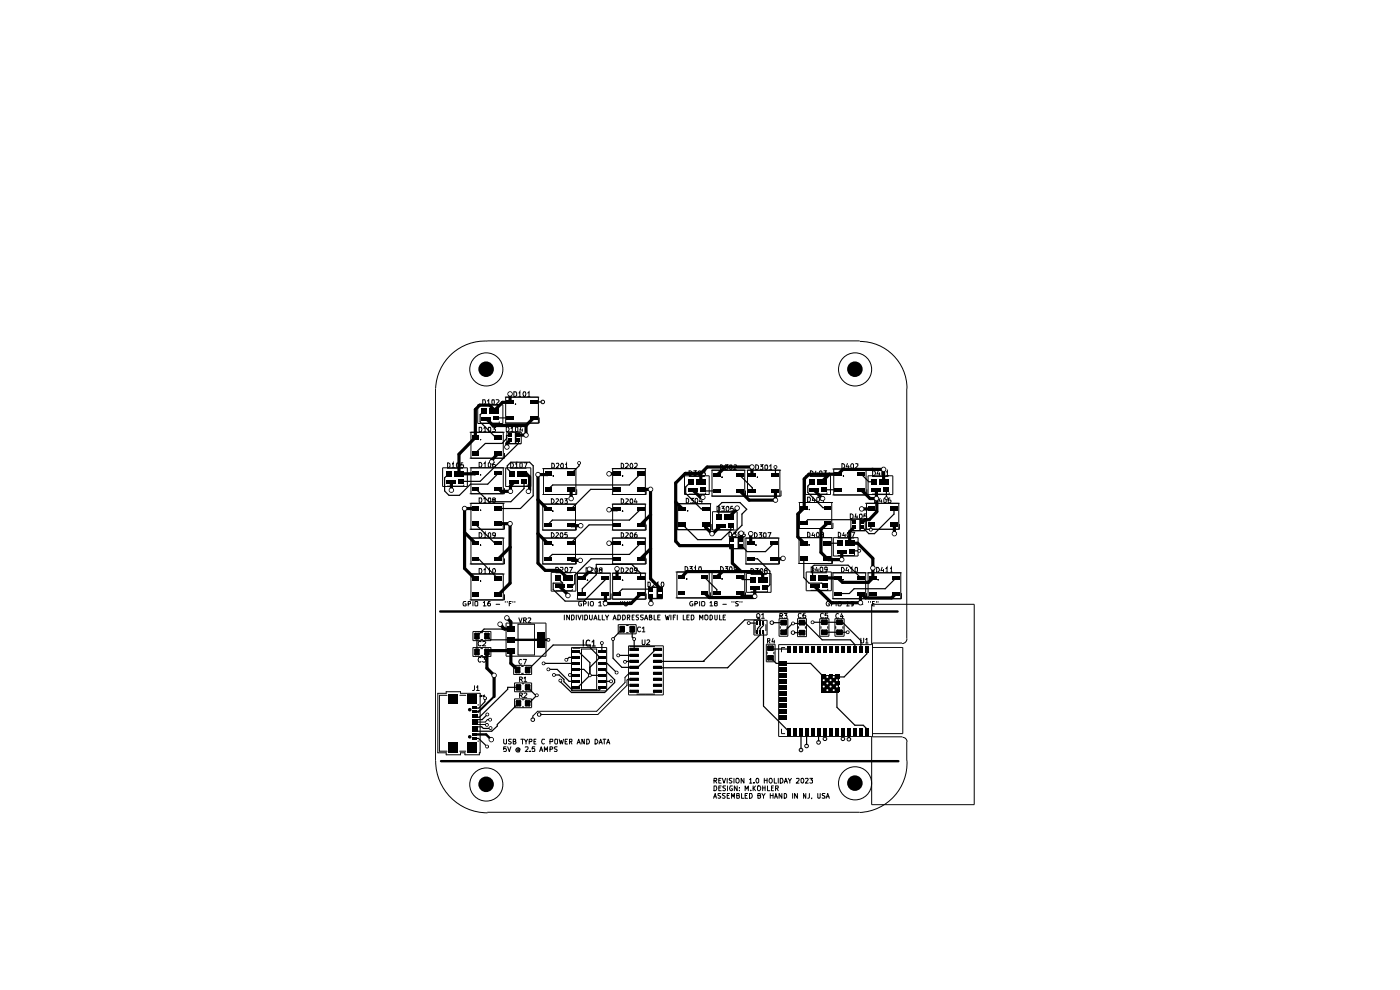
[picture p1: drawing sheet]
<svg xmlns="http://www.w3.org/2000/svg" width="297mm" height="210mm" viewBox="0 0 297 210" stroke-linecap="round" stroke-linejoin="round" font-family="sans-serif">
<g fill="none" stroke="#000" stroke-width=".21">
<path d="M103.4 72.3h79M103.4 72.3a10.5 10.5 0 0 0-11 10v79.1M182.4 72.4a10 10 0 0 1 10 10M93.9 99.2h5.2v4h-5.2zM94.8 99.3h3.4M95 98.2l.5 .2v.5l-.4 .3h-.1zM95.9 98.4l.2-.2v1M95.9 99.2h.6M96.9 98.3l.2-.1a.55 .55 0 0 1 .3 .5 .55 .55 0 0 1-.3 .5l-.3-.4zM98.3 98.2h-.5l-.1 .5 .6-.1v.4l-.1 .2-.5-.1M99.7 99.2h7.3M99.7 91.7h7.3"/>
<path d="M99.9 91.7v5.5M99.9 99.2v5.5M101.3 85.9h5.4v3.9h-5.4zM101.6 98.1a.52 .52 0 0 1 .6 .5 .52 .52 0 0 1-.6 .5zM101.6 90.6l.6 .1v.4l-.1 .5h-.5zM101.9 93.2v.1M102.3 85.9h3.5M102.4 84.8h.4a.58 .58 0 0 1 .2 .7 .58 .58 0 0 1-.6 .3zM102.6 98.3l.3-.2v1M102.6 90.9l.3-.3v1M102.6 91.6h.6M102.6 99.1h.6"/>
<path d="M103.3 85l.4-.2v1M103.3 85.8h.6M103.7 90.6h.3l.1 .2-.1 .8h-.3l-.1-.2zM103.8 98.1l.3 .2v.6l-.2 .2-.3-.2v-.6zM104.4 90.6h.7l-.3 .4 .3 .1v.3l-.2 .2-.5-.1M104.4 84.8h.4l.1 .2v.6l-.2 .2-.3-.2zM104.9 98.1l-.4 .2v.7l.4 .1 .2-.2-.2-.4h-.3l-.1 .2M105.3 84.9l.4-.1 .2 .2-.7 .8h.7M105.9 89.4v.3h-3.6M106.8 91.7v5.5M106.8 99.2v5.5M107 96.1v1.1h-7.3"/>
<path d="M107.1 84.2h7.3M107.3 84.2v5.5M107.3 99.2h5.3v4h-5.3zM107.4 90.6a.52 .52 0 0 1 .6 .5 .52 .52 0 0 1-.6 .5zM107.5 91.6h3.1v2.6h-3.1zM107.6 91.7h2.9M107.6 94.1h2.9M108.2 99.3h3.5M108.3 90.9l.4-.3v1M108.3 98.2a.52 .52 0 0 1 .6 .5 .52 .52 0 0 1-.6 .5zM109 83.1h.4l.2 .3v.5l-.3 .2h-.3zM109.3 98.4l.3-.2v1"/>
<path d="M109.3 99.2h.6M109.4 85.7v.1M109.5 90.6l.4 .1v.7l-.2 .2-.4-.2v-.7zM110 83.4l.3-.3v1M110 84.1h.5M110.4 98.2l.4 .1v.7l-.2 .2-.3-.2v-.7zM110.5 90.6l-.2 .6h.6M110.8 90.9v.7M111 83.2l.1-.1a.52 .52 0 0 1 .5 .5 .52 .52 0 0 1-.4 .5l-.2-.4zM111.1 98.2h.7l-.4 1M111.9 83.4l.3-.3v1M111.9 84.1h.6"/>
<path d="M114.2 84.2v5.5M114.4 88.6v1.1h-7.3M115.1 99.4h7.2M115.3 99.4v5.5M117.1 98.3a.55 .55 0 0 1 .5 .3 .55 .55 0 0 1-.2 .7h-.3zM118 98.4l.4-.1 .2 .2-.6 .8h.6M119.2 98.3l.3 .2-.1 .8a.54 .54 0 0 1-.5-.4 .54 .54 0 0 1 .3-.6zM119.9 98.6l.3-.3v1M119.9 99.3h.5M122.2 99.4v5.5M122.6 98h.5v.4h-.5zM129.8 99.4h7.3"/>
<path d="M130 99.4v5.5M131.8 98.3l.5 .2v.5l-.2 .3h-.3zM132.7 98.4l.4-.1 .2 .3-.7 .7h.7M133.9 98.3a.53 .53 0 0 1 .3 .5 .53 .53 0 0 1-.4 .5l-.2-.6zM134.6 98.4l.1-.1 .5 .1v.4l-.6 .5h.6M136.9 99.4v5.5M146.2 99.9l.6 .2v.5l-.4 .3h-.2zM147.1 99.9h.6l-.3 .4 .3 .1v.4h-.6M149.1 99.9h.6l-.4 .4h.3l.1 .4-.2 .2-.4-.1M150.9 99.7h7.3M151 99.7v5.5M152.9 98.6h.2l.4 .4-.4 .6h-.2z"/>
<path d="M153.8 98.6h.6l-.3 .3 .2 .1 .1 .4-.2 .2-.4-.1M154.8 98.7l.2-.1a.54 .54 0 0 1 .4 .5 .54 .54 0 0 1-.4 .5l-.3-.4zM155.7 98.7h.6v.3l-.6 .6h.6M158 99.7v5.5M158.4 99.7h7.3M158.6 99.7v5.5M160.3 98.6l.6 .3v.5l-.3 .2h-.3zM161.2 98.6h.6l-.3 .3 .3 .2v.4h-.6M162.4 98.7l.1-.1a.54 .54 0 0 1 .4 .5 .54 .54 0 0 1-.4 .5l-.2-.2zM163.2 98.9l.3-.3v1M163.2 99.6h.6M164.3 98.8h.4v.5h-.4z"/>
<path d="M165.4 99.7v5.5M171.9 99.9a.52 .52 0 0 1 .6 .5 .52 .52 0 0 1-.6 .5zM173.1 99.9l-.3 .6h.7M174 99.9l.4 .1v.7l-.4 .2a.63 .63 0 0 1 0-1zM174.7 99.9h.6l-.2 .4 .2 .1v.4h-.6M176.6 99.5h7.3M176.9 99.5v5.5M178.6 98.3a.52 .52 0 0 1 .6 .6 .52 .52 0 0 1-.6 .5zM179.8 98.3l-.3 .7h.7M180 98.7v.7M180.7 98.3l.4 .2v.7l-.4 .2a.63 .63 0 0 1 0-1.1zM181.5 98.4h.5v.4l-.6 .6h.6"/>
<path d="M183.7 99.5v5.5M185.1 99.9a.52 .52 0 0 1 .6 .5 .52 .52 0 0 1-.6 .5zM186.3 99.9l-.2 .6h.6M187.2 99.9l.4 .1v.7l-.2 .2-.3-.2v-.7zM192.4 82.4v53.1M98.4 102.8v.3h-3.6M99.7 114.1h7.3M99.7 106.8h7.3M99.9 106.8v5.5M99.9 114.1v5.5M101.6 113a.52 .52 0 0 1 .6 .5 .52 .52 0 0 1-.6 .5zM101.6 105.6l.6 .1v.4l-.1 .5h-.5z"/>
<path d="M101.9 115.6v.1M101.9 108.2v.1M101.9 100.7v.1M102.6 113.2l.3-.2v1M102.6 105.9l.3-.3v1M102.6 114h.6M102.6 106.6h.6M103.7 105.6h.3l.1 .2-.1 .8h-.3l-.1-.2zM103.8 113l.3 .2v.6l-.2 .2-.3-.2v-.6zM104.7 106h-.2l.1-.4h.3l.2 .2-.6 .3 .1 .5h.3l.2-.2-.2-.4M105.1 113.4l-.2 .2h-.3l-.1-.5 .4-.1 .2 .2-.2 .7-.3 .1M106.8 106.8v5.5"/>
<path d="M106.8 114.1v5.5M107 118.5v1.1h-7.3M107 111.1v1.2h-7.3M107 103.5v1.2h-7.3M111.8 102.8v.3h-3.6M115 114.1h7.3M115 106.9h7.3M115.1 106.9v5.5M115.1 114.1v5.5M117 113h.2l.4 .4-.4 .6h-.2zM117 105.8h.2l.4 .4-.4 .6h-.2zM117.3 115.6v.1"/>
<path d="M117.3 108.4v.1M117.3 100.9v.1M117.9 113.1l.4-.1 .2 .2-.7 .8h.7M117.9 105.9l.4-.1 .2 .2-.7 .8h.7M118.9 113.1l.2-.1a.55 .55 0 0 1 .3 .5 .55 .55 0 0 1-.3 .5l-.3-.4zM118.9 105.9l.2-.1a.55 .55 0 0 1 .3 .5 .55 .55 0 0 1-.3 .5l-.3-.4zM119.8 105.8h.6l-.4 .4 .4 .1v.4h-.6M120.4 113h-.6v.5l.5-.1 .1 .5h-.6M122.1 106.9v5.5M122.1 114.1v5.5M122.3 118.5v1.1h-7.3M122.3 111.3v1.1h-7.3"/>
<path d="M122.3 103.8v1.1h-7.2M129.8 114.1h7.3M129.8 106.9h7.3M130 106.9v5.5M130 114.1v5.5M131.8 105.8l.5 .2v.6l-.3 .2h-.2zM131.8 113l.5 .2v.6l-.3 .2h-.2zM132.1 100.9v.1M132.1 108.4v.1M132.1 115.6v.1M132.7 105.9l.4-.1 .2 .2-.7 .8h.7M132.7 113.1l.4-.1 .2 .2-.7 .8h.7"/>
<path d="M133.7 105.9l.2-.1a.55 .55 0 0 1 .3 .5 .55 .55 0 0 1-.3 .5l-.3-.4zM133.7 113.1l.2-.1a.55 .55 0 0 1 .3 .5 .55 .55 0 0 1-.3 .5l-.3-.4zM134.8 105.7l-.2 .8h.7M135.1 113l-.4 .1-.1 .7 .2 .2 .4-.1-.1-.5h-.4l-.1 .2M135.1 106.1v.7M136.9 106.9v5.5M136.9 114.1v5.5M137.1 118.5v1.1h-7.3M137.1 111.3v1.1h-7.3M137.1 103.8v1.1h-7.3M143.6 106.9h7.3M143.8 106.9v5.5"/>
<path d="M145.2 100.9h5.3v4h-5.3zM145.6 105.7h.3l.2 .3v.5l-.3 .2h-.2zM145.9 108.3v.1M146.1 101.1h3.4M146.4 105.7h.7l-.3 .3a.34 .34 0 0 1 .3 .3 .34 .34 0 0 1-.2 .4l-.5-.1M147.5 105.8l.1-.1a.52 .52 0 0 1 .5 .5 .52 .52 0 0 1-.4 .5l-.3-.4zM148.1 100l.3-.1a.55 .55 0 0 1 .3 .5 .55 .55 0 0 1-.3 .5l-.3-.2zM148.6 105.6l-.2 .8h.7M148.9 106v.7M149.7 104.5v.3h-3.6M150.7 106.9v5.5M150.9 111.2v1.2h-7.3"/>
<path d="M151.1 108.5h5.3v3.9h-5.3zM152.1 108.6h3.3M152.1 107.4l.6 .3v.5l-.2 .2h-.4zM153 107.4h.6l-.3 .4 .3 .1v.4h-.6M153.2 101.2v.1M154.1 107.5l.2-.1a.53 .53 0 0 1 .3 .5 .53 .53 0 0 1-.4 .5l-.1-.2zM154.6 112.9l.6 .1v.4l-.1 .4h-.5zM154.8 114h3v2.4h-3zM154.9 114h2.8M154.9 116.3h2.8M155.5 107.4h-.4l-.1 .5 .5-.1v.6l-.5-.1M155.6 112.9h.6l-.4 .3 .4 .2-.1 .4h-.5"/>
<path d="M155.6 112v.4h-3.5M156.7 112.9h.3l.1 .2-.1 .7h-.3l-.1-.1zM157.9 112.9l-.4 .2v.7h.4l.2-.1v-.3l-.2-.2-.4 .2M158.1 114.1h7.3M158.2 104.1v1.1h-7.3M158.2 114.1v5.5M160.1 113h.2l.4 .4-.4 .6h-.2zM160.4 115.6v.1M160.7 101.2v.1M161 113h.6l-.4 .4h.3l.1 .4-.2 .2-.4-.1M162 113.1l.3-.1 .2 .2v.6l-.2 .2a.58 .58 0 0 1-.3-.9zM162.9 113h.6l-.4 1"/>
<path d="M165.2 114.1v5.5M165.4 118.5v1.1h-7.3M165.7 104.1v1.1h-7.3M169.3 114h7.3M169.4 106.6h7.3M169.5 114v5.6M169.6 106.6v5.5M170.9 100.9h5.3v4h-5.3zM171.3 105.5h.4l.2 .2v.5l-.3 .3h-.3zM171.3 112.9h.3l.2 .3v.5l-.1 .2h-.4zM171.6 115.6v.1M171.7 108v.1"/>
<path d="M171.8 101.1h3.5M172.5 105.4l-.2 .7h.6M172.5 112.9l-.2 .7h.5M172.8 105.8v.7M172.8 113.2v.7M173.3 105.6l.4-.1 .2 .3-.3 .7-.3-.3zM173.4 100.2v.7M173.4 112.9a.53 .53 0 0 1 .4 .5 .53 .53 0 0 1-.4 .5l-.2-.6zM174.4 113.4l-.3-.2 .4-.3 .2 .3-.6 .4 .2 .3 .4-.1v-.3l-.2-.1M174.5 105.4l-.3 .7h.6M174.7 105.8v.7M175.4 104.5v.3h-3.6"/>
<path d="M176.4 106.6v5.5M176.4 114v5.6M176.6 118.5v1.1h-7.3M176.7 110.9v1.2h-7.3M176.8 114h5.2v3.9h-5.2zM177.7 114.1h3.5M177.8 112.9l.6 .3v.5l-.2 .2h-.4zM178.9 100.9v.1M179 112.9l-.2 .7h.6M179.3 113.2v.7M179.8 113l.2-.1a.53 .53 0 0 1 .3 .5 .53 .53 0 0 1-.4 .5l-.2-.3zM180.4 109l.6 .3v.5l-.4 .2h-.2z"/>
<path d="M180.5 110.1h3.1v2.5h-3.1zM180.6 112.9h.7l-.4 1M180.7 110.2h2.8M180.7 112.5h2.8M181.3 117.5v.4h-3.6M181.6 108.9l-.2 .8h.6M181.8 109.3v.7M182.1 116.6h.4v.5h-.4zM182.3 109.2l.3-.2a.55 .55 0 0 1 .3 .5 .55 .55 0 0 1-.3 .5l-.3-.1zM183.6 106.8h7.2M183.8 109h-.5v.5l.5-.1 .1 .5-.2 .1-.4-.1M183.8 106.8v5.5"/>
<path d="M183.9 103.8v1.2h-7.3M184.2 100.9h5.2v4h-5.2zM184.5 112.1h.4v.5h-.4zM185 101.1h3.5M185.5 105.6a.59 .59 0 0 1 .6 .4 .59 .59 0 0 1-.1 .6h-.5zM185.8 108.2v.2M186.6 100.2v.7M186.7 105.6l-.2 .7h.7M187 106v.6M187.7 105.6l.3 .3-.1 .7h-.3l-.1-.1v-.6zM187.8 105.4h.5v.5h-.5zM188 100.1l.3-.2v1"/>
<path d="M188 100.9h.6M188.6 104.5v.3h-3.6M188.9 105.6l-.5 .3v.7h.5l.1-.1-.1-.5h-.4l-.1 .2M190.7 106.8v5.5M190.8 111.2v1.1h-7.2M98.8 127.6l-.5 .1v.7l.5 .1 .1-.4h-.3M99.3 128.1l.5-.1v-.3l-.5-.1v.9M99.7 121.8h7.3M99.9 121.8v5.5M100.3 137.3h3.8v2h-3.8zM100.3 133.9h3.8v2h-3.8zM100.3 127.6v.9"/>
<path d="M100.8 127.7h.5v.8l-.5-.1zM101.6 120.6h.5a.58 .58 0 0 1 .1 .7 .58 .58 0 0 1-.6 .3zM101.9 123.2v.1M101.9 137.6h.5M101.9 135.6h.5M101.9 134.2h.5M101.9 139h.5M102 136.1h-.4l-.2 .4 .2 .5 .4-.1M102 139.5l-.4-.1a.52 .52 0 0 0-.2 .7 .52 .52 0 0 0 .6 .3v-.1M102.4 139.4h.6l-.3 .4 .3 .1v.3l-.2 .3-.4-.2M102.4 136.1h.5l.1 .2-.6 .7h.6M102.5 127.8l.3-.2v.9"/>
<path d="M102.5 128.5h.6M102.6 120.9l.3-.3v1M102.6 121.6h.6M103.6 120.9l.2-.3v1M103.6 121.6h.5M104 127.6h-.4l-.1 .4v.5h.5l.1-.4-.2-.2-.4 .2M104.5 120.8l.4-.2 .2 .3-.2 .7-.4-.2zM105.2 128.2h.8M106.5 133.3l.2 .1v.1l-.2-.1zM106.8 121.8v5.5M107 126.1v1.2h-7.3M107.2 127.6v.2"/>
<path d="M107.4 132.2h8.4v7h-8.4zM107.6 127.6v.2M108 128h.4M108.5 127.6h-.5v.9M108.8 127.6v.2M109.2 127.6v.2M109.9 132.4h3.5v6.5h-3.5zM110.1 131.1l.3 1 .3-1M110.7 140a.45 .45 0 0 0-.6 .4 .45 .45 0 0 0 .6 .4M111 139.9h.7l-.4 1M111.1 131.6l.5-.1 .1-.3-.2-.1h-.4v1M111.3 131.6l.4 .5"/>
<path d="M112 131.2l.5-.1 .1 .1-.6 .9h.6M116.1 135.5h.4v.4h-.4zM116.9 121.4h5.3v4h-5.3zM117.9 121.5h3.3M117.9 120.4h.4l.2 .1v.6l-.2 .2h-.4zM118.9 120.4h.4l.1 .4-.6 .5h.6M119.7 130.5v1M119.9 120.4h.1a.47 .47 0 0 1 .5 .4 .47 .47 0 0 1-.5 .5l-.2-.4zM119.9 139.7h.4v.5h-.4zM120.8 120.4h.7l-.6 .9M120.8 130.5v1l-.6-1v1M121.2 130.5h.5a.58 .58 0 0 1 .1 .6 .58 .58 0 0 1-.6 .4z"/>
<path d="M121.2 137.3h7.5v9.3h-7.5zM121.4 125v.3h-3.5M121.5 137.5h1.5M122.3 130.5v1M122.3 121.6h7.3M122.5 121.6v5.5M122.6 130.5l.3 1 .4-1M123.3 127.6h-.4l-.1 .2v.6l.1 .1 .5-.1v-.3h-.2M123.4 137.7h3.2v8.6h-3.2zM123.6 130.5v1M123.8 128.1l.5-.1v-.4h-.5v.9M124 130.5h.5l.1 .2v.5l-.3 .3h-.3z"/>
<path d="M124.3 120.4l.5 .3v.5l-.3 .3h-.2zM124.6 123v.1M124.8 127.6v.9M125.1 130.5v.7l.2 .3 .3-.3v-.7M125.3 120.5l.3-.1 .3 .3-.7 .8h.7M125.3 127.7l.4-.1a.63 .63 0 0 1 0 .9l-.4-.1zM126 131.5l.3-1 .4 1M126.1 131.2h.5M126.3 120.5l.2-.1a.55 .55 0 0 1 .3 .5 .55 .55 0 0 1-.3 .6l-.3-.5zM127 130.5v1h.4M127 127.8l.3-.2v.9M127 128.5h.6"/>
<path d="M127.4 120.9h-.2l-.1-.3 .3-.2 .3 .1-.1 .4-.5 .1v.3l.3 .2 .3-.1v-.5h-.1M127.5 136.2h.4v.4h-.4zM127.8 130.5v1h.5M127.9 127.6h.7l-.4 .9M128.4 130.5l.4 .5 .3-.5M128.8 131v.5M129.5 121.6v5.5M129.6 125.9v1.2h-7.3M129.7 128.2h.8M129.8 121.6h7.3M129.8 135.3h.5v.5h-.5zM130 121.6v5.5"/>
<path d="M130 131.5l.4-1 .3 1M130.1 131.2h.5M130.9 138.8h.5v.4h-.5zM131.1 130.5h.4a.58 .58 0 0 1 .1 .6 .58 .58 0 0 1-.5 .4zM131.2 132.5h3.8v2h-3.8zM131.7 127.6v.2M131.8 120.4l.5 .3v.5l-.3 .3h-.2zM132.1 130.5h.3a.55 .55 0 0 1 .3 .6 .55 .55 0 0 1-.6 .4zM132.1 123v.1M132.1 127.6v.2M132.5 127.6l.1 .9h.4l.1-.9M132.7 120.5l.4-.1 .2 .3-.7 .8h.7"/>
<path d="M132.8 132.7h.6M132.8 134.2h.6M133.1 131l.5-.1v-.3l-.5-.1v1M133.4 137h7.3v10.4h-7.3zM133.4 131l.2 .5M133.5 127.6v.2M133.5 137.2h5.4M133.7 120.5l.2-.1a.55 .55 0 0 1 .3 .5 .55 .55 0 0 1-.3 .6l-.3-.5zM133.9 127.6v.2M134.1 130.9h.3M134.3 135.3h.4v.5h-.4zM134.5 130.5h-.4v1h.4"/>
<path d="M135.2 120.9l-.1 .1h-.4l-.1-.4 .2-.2 .4 .1v.7l-.3 .3h-.2M135.5 130.5l-.5 .1v.2l.5 .3-.2 .4-.3-.1M135.9 133.1l-.4-.1a.5 .5 0 0 0-.3 .6 .5 .5 0 0 0 .6 .3h.1M136.2 135.7l.1 1h.4l.1-1M136.2 133.3l.4-.3v1M136.2 134h.6M136.5 130.5l-.6 .1v.2l.6 .4-.3 .3-.3-.1M136.7 131.5l.4-1 .3 1M136.8 131.2h.5M136.9 121.6v5.5M137.1 125.9v1.2h-7.3M137.2 135.8l.5-.1 .1 .4-.6 .6h.6"/>
<path d="M137.5 123.5h.3l.2 .2v.6l-.4 .2h-.1zM137.6 124.5h2.9v2.5h-2.9zM137.7 124.6h2.8M137.7 126.9h2.8M137.8 130.9h.4v-.4h-.4v1h.3l.2-.3-.2-.3M138.4 123.6l.4-.1 .2 .2-.7 .8h.7M138.8 130.5v1h.4M139.3 123.7l.3-.2v1M139.5 130.9h.4M140 130.5h-.5v1h.5M140.3 123.6l.1-.1a.52 .52 0 0 1 .5 .5 .52 .52 0 0 1-.4 .5l-.2-.4zM141.1 130.5l.3 1 .2-.8 .1 .8 .3-1"/>
<path d="M142.3 130.5v1M142.8 130.9h.4M143.3 130.5h-.5v1M143.3 121.3h7.4M143.6 121.3v5.5M143.7 130.5v1M145 130.5v1h.4M145.3 120.2a.52 .52 0 0 1 .6 .5 .52 .52 0 0 1-.6 .5zM145.7 122.8v.1M145.7 130.9h.4M146.2 130.5h-.5v1h.5M146.3 120.2h.6l-.4 .4 .4 .1v.4h-.6"/>
<path d="M146.6 130.5h.5a.58 .58 0 0 1 .1 .6 .58 .58 0 0 1-.6 .4zM146.9 127.6h-.3a.55 .55 0 0 0 0 .9l.4-.1v-.3h-.2M147.3 120.4l.2-.2v1M147.3 121.2h.5M147.4 128.1l.5-.1 .1-.2-.2-.2h-.4v.9M148.3 120.3l.2-.1a.55 .55 0 0 1 .3 .5 .55 .55 0 0 1-.3 .5l-.3-.4zM148.4 131.5v-1l.4 .7 .3-.7v1M148.4 127.6v.9M148.8 127.7l.6-.1a.63 .63 0 0 1 0 .9l-.6-.1zM149.5 130.6h.6a.67 .67 0 0 1-.2 .9l-.4-.2zM150.5 121.3v5.5M150.6 130.5h.4l.1 .2v.5l-.2 .3h-.3z"/>
<path d="M150.6 127.8l.3-.2v.9M150.6 128.5h.6M150.7 125.6v1.2h-7.4M150.9 121.3h7.3M151 121.3v5.5M151.6 130.5v.8l.2 .2 .3-.2v-.8M151.8 128l-.2-.2v-.2h.5v.2l-.5 .4v.3l.5-.1v-.3l-.1-.1M152.7 130.5v1h.5M152.9 120.2h.2l.4 .4-.4 .6h-.2zM153.2 122.8v.1M153.3 128.2h.8M153.4 130.9h.4"/>
<path d="M153.8 120.2h.6l-.3 .4h.2l.1 .4-.2 .2-.4-.1M153.9 130.5h-.5v1h.5M154.8 120.3l.2-.1a.55 .55 0 0 1 .3 .5 .55 .55 0 0 1-.3 .5l-.3-.4zM155.3 127.6v.2M155.7 127.6v.2M156.3 120.6l-.1 .2h-.4l-.1-.5h.6v.6l-.5 .3M156.6 127.6h-.5v.4l.5 .1v.3v.1h-.6M157 127.6v.2M157.4 127.6v.2M158 121.3v5.5M158.2 125.6v1.2h-7.3M158.3 121.7h5.3v3.9h-5.3z"/>
<path d="M158.6 131.9h.4v.5h-.4zM159.3 121.8h3.3M159.3 120.6l.6 .3v.5l-.3 .2h-.3zM159.9 131.6h2.8v3.1h-2.8zM160.2 132.4v2M160.2 120.6h.6l-.2 .4 .2 .1v.4h-.6M160.5 130.3l.5-.2a.6 .6 0 0 1 0 1.1l-.5-.2zM160.7 130.9l.5 .3M161.2 120.8l.3-.2a.55 .55 0 0 1 .3 .5 .55 .55 0 0 1-.3 .5l-.3-.1zM161.5 130.4l.4-.3v1.1M161.5 131.2h.6M162.4 121l-.2-.1 .2-.3 .4 .2-.1 .2h-.3l-.2 .3 .2 .3 .4-.1-.2-.5"/>
<path d="M162.5 132.4v1.5M162.6 136.7h1.8v3.7h-1.8zM162.7 138.3v.5M162.8 136l.5-.1v-.3l-.5-.1v.9M162.8 125.2v.4h-3.5M163.1 136l.2 .4M164 135.4l-.3 .7h.6M164.2 138.3v.5M164.3 135.8v.6M165.2 136.7h19.7v-8.5h21.8v42.5h-21.8v-14.5h-19.7zM165.3 131.2h1.8v3.8h-1.8zM165.4 130.6h.5l.1-.3-.1-.2h-.5v1.1"/>
<path d="M165.5 132.8v.6M165.7 130.6l.3 .6M166.4 130.1h.6l-.4 .5h.3l.1 .4-.2 .2-.4-.1M166.5 137.3h-.7v1M167 132.8v.6M168 132h.4v.5h-.4zM169.2 131.2h1.9v3.8h-1.9zM169.4 132.8v.6M169.9 130.2l-.1-.2a.61 .61 0 0 0-.3 1.1l.4-.1M170.9 130h-.3l-.2 .3v.7l.5 .1v-.5l-.4-.1-.1 .1M170.9 132.8v.6M171 121.3h5.4v4h-5.4z"/>
<path d="M172 121.5h3.4M172.1 120.3h.2l.4 .4-.4 .6h-.2zM172.2 131.8h.4v.4h-.4zM173.3 120.3l-.3 .6h.6M173.5 120.6v.7M173.9 131.2h2v3.8h-2zM174 120.4l.3-.1 .2 .1v.7l-.2 .2a.58 .58 0 0 1-.3-.9zM174.2 132.8v.6M174.7 130.2l-.3-.2-.3 .3 .1 .7h.5M175.5 120.7l-.1 .2h-.3l-.1-.5h.5v.6l-.4 .3M175.6 130h-.5l-.1 .6h.6v.4h-.6M175.6 124.9v.3h-3.6"/>
<path d="M175.6 132.8v.6M175.9 127.6h-.4a.55 .55 0 0 0 0 .9l.4-.1v-.3h-.2M176.4 128.1l.5-.1 .1-.2-.2-.2h-.4v.9M176.5 121.5h7.3M176.7 121.5v5.5M177.1 131.2h2v3.8h-2zM177.3 132.8v.6M177.4 127.6v.9M177.9 130.2a.45 .45 0 0 0-.6 .4 .45 .45 0 0 0 .6 .5M177.9 127.6h.4a.63 .63 0 0 1 0 .9l-.5-.1zM178.5 120.4h.4l.2 .4-.3 .6h-.3zM178.6 130.1l-.3 .7h.6"/>
<path d="M178.7 130.5v.7M178.8 122.9v.1M178.8 132.8v.6M179.6 127.8l.2-.2v.9M179.6 128.5h.6M179.6 133.9h.4v.4h-.4zM179.7 120.3l-.2 .7h.5M180 120.7v.7M180.4 120.6l.3-.2v1M180.4 121.4h.6M181.1 128l-.2 .2-.3-.1v-.5h.4l.1 .2-.2 .7h-.3M181.5 120.4h.3l.1 .1v.6l-.2 .3-.3-.3z"/>
<path d="M182.3 128.2h.8M182.6 135.4v.9l.2 .1 .4-.2v-.8M183.6 135.6l.3-.2v1M183.6 121.5v5.5M183.6 136.4h.6M183.8 125.8v1.2h-7.3M184 121.5h7.3M184.2 121.5v5.5M184.2 127.6v.2M184.7 127.6v.2M185.1 137.3h6.4v18.3h-6.4M185.1 128h.3"/>
<path d="M185.5 127.6h-.4v.9h.4M185.9 127.6v.2M186 120.4h.3l.3 .4-.4 .6h-.2zM186.3 122.9v.1M186.3 127.6v.2M187.2 120.3l-.3 .7h.6M187.4 120.7v.7M187.8 120.6l.4-.2v1M187.8 121.4h.6M188.9 120.6l.2-.2v1M188.9 121.4h.5M191.1 121.5v5.5"/>
<path d="M191.3 125.8v1.2h-7.3M191.3 136.4h-6.2v19.9h6.3M192.4 135.5a1 1 0 0 1-1 1M92.9 147.1h1.8v-.4h3v.4h4.2v12.6h-.2v.4h-3.1v-.4h-.9v.4h-3v-.4h-1.8zM94.8 147.5h-1.6v11.8h1.6M97.5 147.5h1.3M97.5 159.3h1.3M100.7 145.5v.7l-.2 .3h-.3M100.7 153.7l2.6 .1M101.1 145.8l.2-.3v1M101.1 146.5h.6M101.4 149.4v.2"/>
<path d="M101.4 157.1v.2M101.8 147.7h.2M101.9 147.4v.4M102.2 147.5l-.2 .2h.2M102.4 147.5l.2 .2h-.2M102.6 147.7h.3M102.7 147.9h.4v.4h-.4zM102.8 147.4l-.2 .3 .2 .1M103.1 153.5h.4v.5h-.4zM103.1 158.1h.4v.5h-.4zM103.2 151.3h.4v.5h-.4zM103.8 152.4h.4v.5h-.4z"/>
<path d="M103.9 154.2h.4v.5h-.4zM104 152.7h-.6l-.4 .5h-2.3M106.9 156.8v.8l.2 .2 .3-.1v-.9M107.4 158.4h-.5v.5a.33 .33 0 0 1 .4 0 .33 .33 0 0 1 0 .5 .33 .33 0 0 1-.4-.1M107.7 158.4l.3 1 .4-1M108.5 156.8h-.5l-.1 .2 .1 .2 .5 .3-.1 .2h-.5M108.9 157.3h.3l.2-.2-.1-.3h-.4v1h.4l.2-.3-.3-.2M109 141.1h3.8v2h-3.8zM109.1 148.3h3.7v1.8h-3.7zM109.1 144.9h3.7v1.8h-3.7zM110.1 158.9l-.3-.1-.2 .2 .2 .3 .3-.1M110.1 158.8l.1 .5 .1-.4-.4-.3-.3 .2-.2 .3 .3 .4 .5-.1"/>
<path d="M110.2 147.5h.5l.1-.3-.6-.2v1M110.2 144.1h.5l.1-.3-.6-.2v1M110.5 156.8h.6M110.5 147.5l.3 .5M110.5 144.1l.3 .5M110.6 141.4h.5M110.6 142.8h.5M110.7 146.6h.5M110.7 148.4h.5M110.7 149.9h.5M110.7 145h.5M110.8 156.8v1"/>
<path d="M111.2 147.1l.4-.1 .2 .3-.7 .7h.7M111.2 143.9l.2-.3v1M111.2 144.6h.6M111.3 156.8l.3 .5 .3-.5M111.4 158.5h.6v.3l-.6 .6h.6M111.6 157.3v.5M112.3 157.3h.5v-.5h-.5v1M112.4 159.3v.1M113.3 157.3h.3M113.5 158.4h-.6v.5l.4-.1 .2 .1v.4h-.6M113.7 147.3h.4v.4h-.4zM113.7 156.8h-.4v1h.4"/>
<path d="M114.5 159.4l.3-1 .3 1M114.6 159.1h.5M115.1 140.5h.4v.4h-.4zM115.5 156.9l-.4-.1a.52 .52 0 0 0-.2 .6 .52 .52 0 0 0 .6 .3M115.5 159.4v-1l.3 .7 .4-.7v1M116.1 141.8h.4v.4h-.4zM116.7 157.3h.5l.1-.4-.6-.1v1M116.7 158.9h.4l.2-.3-.2-.2h-.4v1M117.3 143h.4v.4h-.4zM117.8 156.8h.4l.1 .2v.7l-.2 .1-.4-.1zM118.2 158.4h-.5v.4l.3 .1 .2 .3-.2 .2-.4-.1M118.6 156.8l.3 1 .1-.7 .3 .7 .3-1"/>
<path d="M118.7 144.1h.4v.5h-.4zM119.9 157.3h.3M120.4 156.8h-.5v1h.5M120.7 143h.4v.4h-.4zM120.8 157.3l.5-.1-.1-.4h-.4v1M121.1 157.3l.2 .5M122.4 157.8l.4-1 .3 1M122.5 157.5h.5M124 156.8v1l-.6-1v1M124.5 156.8h.4a.58 .58 0 0 1 .1 .7 .58 .58 0 0 1-.5 .3zM124.9 143h.4v.5h-.4zM126.2 156.8h.4l.2 .4-.3 .6h-.3z"/>
<path d="M127.1 157.8l.3-1 .4 1M127.2 157.5h.5M127.9 156.8h.6M128.2 156.8v1M128.7 157.8l.3-1 .4 1M128.8 157.5h.5M129.4 144.3h.4v.5h-.4zM130.6 142.4h.4v.5h-.4zM132.4 140.2h.4v.4h-.4zM134.5 142.8h-1.1l-.8 .9v1.1l-6 6.1h-12.6l-1 1v.8M134.5 144.1h-1.3l-.2 .2v1.1l-6.2 6.2h-12.4M135 147.2h3.9"/>
<path d="M165.8 154.6v1h.7M191.5 156.4a.95 .95 0 0 1 .9 1M192.4 157.3v4.1M92.4 161.4a11 11 0 0 0 11 11M103.4 172.3h79M151.4 169.3l.3-1 .3 1M151.5 165.6h.4l.2-.2-.1-.3h-.5v1M151.5 166.7h.4a.58 .58 0 0 1 .1 .7 .58 .58 0 0 1-.5 .3zM151.5 169h.4M151.7 165.6l.4 .5M152.5 165.5h.3M152.5 167.1h.3"/>
<path d="M152.9 168.3l-.6 .1v.3l.6 .3-.2 .3h-.4M153 165.1h-.5v1h.5M153 166.7h-.5v1h.5M153.2 165.1l.4 1 .3-1M153.8 168.3h-.5v.4l.4 .1 .1 .3-.1 .2h-.5M153.9 166.7h-.5l-.1 .2 .1 .2 .5 .3-.1 .2h-.5M154.3 165.1v1M154.3 168.7h.3M154.3 166.7v1M154.8 168.3h-.5v1h.5M155.2 169.3v-1l.3 .7 .3-.7v1M155.3 165.1h-.5l-.1 .2 .1 .2 .5 .4a.36 .36 0 0 1-.6 .1"/>
<path d="M155.4 166.7h-.5a.52 .52 0 0 0-.1 .6 .52 .52 0 0 0 .6 .3v-.3h-.2M155.7 165.1v1M156.1 165.3l.2-.2h.3a.66 .66 0 0 1 0 1l-.5-.2zM156.3 168.7h.4l.1-.3-.5-.1v1h.4l.2-.3-.3-.3M156.4 166.7v1l-.6-1v1M156.9 167.6v.1M156.9 167v.1M157.3 168.3v1h.5M157.8 165.1v1l-.6-1v1M158.1 167.7v-1l.3 .7 .4-.7v1M158.1 168.7h.3M158.6 168.3h-.5v1h.5"/>
<path d="M159 165.4l.3-.3v1M159 168.3h.4a.58 .58 0 0 1 .2 .7 .58 .58 0 0 1-.6 .3zM159 166.1h.5M159.3 167.6v.1M159.8 166.7v1M159.9 167.1l.4 .6M159.9 166v.1M160.3 166.7l-.5 .6M160.5 165.1l.5 .2v.6l-.3 .2-.3-.4zM160.8 166.7h.4a.66 .66 0 0 1-.1 1l-.4-.1zM160.8 168.7h.4l.1-.3-.5-.1v1h.5l.1-.3-.3-.3M161.6 168.3l.4 .5 .3-.5"/>
<path d="M161.8 167.1h.5M161.8 166.7v1M162 168.8v.5M162.1 165.5h.6M162.1 165.1v1M162.3 166.7v1M162.7 165.1v1M162.8 166.7v1h.5M163.3 165.1h.4a.66 .66 0 0 1-.1 1h-.2a.66 .66 0 0 1-.1-1zM163.4 168.7h.6M163.4 168.3v1M163.7 167.1h.3"/>
<path d="M164 168.3v1M164.1 166.7h-.4v1h.4M164.3 165.1v1h.5M164.3 169.3l.3-1 .3 1M164.4 169h.4M164.5 167.2l.6-.1v-.3l-.6-.1v1M164.8 167.2l.3 .5M165.1 165.1v1M165.5 165.1h.4a.58 .58 0 0 1 .2 .7 .58 .58 0 0 1-.6 .3zM165.9 168.3v1l-.6-1v1M166.4 166.1l.3-1 .3 1M166.4 168.3h.3l.2 .3v.5l-.3 .2h-.2z"/>
<path d="M166.5 165.8h.5M167.2 165.1l.4 .5 .3-.5M167.6 165.6v.5M168.1 168.3v1M169 165.2l.4-.1 .1 .4-.6 .6h.6M169.2 168.3v1l-.6-1v1M169.9 165.3l.2-.2a.52 .52 0 0 1 .5 .5 .52 .52 0 0 1-.4 .5l-.3-.2zM170.9 165.2l.5-.1 .1 .2-.6 .8h.6M170.9 168.3v1l-.5-1v1M171.7 168.3v.9l-.3 .1M171.8 165.1h.6l-.4 .3 .4 .1v.5h-.6M172.2 169.3l-.1 .1"/>
<path d="M173.5 168.3v1h.2h.3v-1M175 168.3h-.5a.44 .44 0 0 0 .1 .5 .44 .44 0 0 0 .4 .1v.4h-.6M175.3 169.3l.3-1 .3 1M175.4 169h.5M192.4 161.3a10.5 10.5 0 0 1-10 11"/>
<circle cx="103.2" cy="78.4" r="3.5"/>
<circle cx="181.4" cy="78.4" r="3.5"/>
<circle cx="104.3" cy="98" r=".47"/>
<circle cx="107.5" cy="94.8" r=".47"/>
<circle cx="108.2" cy="83.6" r=".47"/>
<circle cx="111.6" cy="92.3" r=".47"/>
<circle cx="115.1" cy="85.3" r=".38"/>
<circle cx="159.5" cy="99.1" r=".47"/>
<circle cx="187.5" cy="99.6" r=".47"/>
<circle cx="95.8" cy="104" r=".47"/>
<circle cx="98.6" cy="107.9" r=".47"/>
<circle cx="108.2" cy="111.1" r=".47"/>
<circle cx="108.3" cy="104.2" r=".47"/>
<circle cx="112.1" cy="104.2" r=".47"/>
<circle cx="114.1" cy="100.7" r=".47"/>
<circle cx="121.2" cy="105.8" r=".47"/>
<circle cx="123.1" cy="118.9" r=".47"/>
<circle cx="123.2" cy="111.5" r=".47"/>
<circle cx="129.2" cy="115.2" r=".47"/>
<circle cx="129.2" cy="100.5" r=".47"/>
<circle cx="129.2" cy="108.1" r=".47"/>
<circle cx="138" cy="103.8" r=".47"/>
<circle cx="149.1" cy="105.5" r=".47"/>
<circle cx="151" cy="113.2" r=".47"/>
<circle cx="156.4" cy="107.8" r=".47"/>
<circle cx="157.2" cy="113.1" r=".47"/>
<circle cx="159.3" cy="113.2" r=".47"/>
<circle cx="164.5" cy="106.1" r=".47"/>
<circle cx="166.1" cy="118.5" r=".47"/>
<circle cx="174.5" cy="105.8" r=".47"/>
<circle cx="178.6" cy="118.7" r=".47"/>
<circle cx="182.8" cy="108" r=".47"/>
<circle cx="185.9" cy="105.8" r=".47"/>
<circle cx="189.7" cy="113.2" r=".47"/>
<circle cx="106.1" cy="132.4" r=".47"/>
<circle cx="107.5" cy="131.1" r=".47"/>
<circle cx="120.5" cy="126.3" r=".47"/>
<circle cx="125.1" cy="120.7" r=".47"/>
<circle cx="128.4" cy="128" r=".47"/>
<circle cx="130.9" cy="120.7" r=".47"/>
<circle cx="138.1" cy="128" r=".47"/>
<circle cx="160.1" cy="126.5" r=".47"/>
<circle cx="163.7" cy="132.1" r=".38"/>
<circle cx="168.2" cy="134.2" r=".38"/>
<circle cx="182.5" cy="127.8" r=".47"/>
<circle cx="185.2" cy="120.5" r=".47"/>
<circle cx="104.2" cy="156.9" r=".47"/>
<circle cx="104.8" cy="143.3" r=".47"/>
<circle cx="113" cy="152.7" r=".38"/>
<circle cx="114.4" cy="151.6" r=".38"/>
<circle cx="169.9" cy="159.1" r=".38"/>
<circle cx="171.1" cy="158.2" r=".38"/>
<circle cx="173.7" cy="157.5" r=".38"/>
<circle cx="175" cy="156.7" r=".38"/>
<circle cx="178.8" cy="156.7" r=".38"/>
<circle cx="180.1" cy="156.8" r=".38"/>
<circle cx="103.2" cy="166.4" r="3.5"/>
<circle cx="181.4" cy="166.2" r="3.5"/>
</g>
<g fill="none" stroke="#000" stroke-width=".34">
<path d="M109.4 91.8v2.2M156.6 114.1v2.1M182.5 110.2v2.2M133.7 138.9h1.7v.3h-1.7zM133.7 137.6h1.7v.3h-1.7zM138.7 137.6h1.6v.3h-1.6zM138.7 138.9h1.6v.3h-1.6zM139.4 124.7v2.1M133.7 146.5h1.7v.3h-1.7zM133.7 145.2h1.7v.3h-1.7zM133.7 143.9h1.7v.4h-1.7zM133.7 142.7h1.7v.3h-1.7z"/>
<path d="M133.7 141.4h1.7v.3h-1.7zM133.7 140.1h1.7v.4h-1.7zM138.7 146.5h1.6v.3h-1.6zM138.7 140.1h1.6v.4h-1.6zM138.7 141.4h1.6v.3h-1.6zM138.7 142.7h1.6v.3h-1.6zM138.7 143.9h1.6v.4h-1.6zM138.7 145.2h1.6v.3h-1.6z"/>
</g>
<g fill="none" stroke="#000" stroke-width=".25">
<path d="M102.8 87.1h.1M102.8 87.1l-.9 .9v1.5l3.3 3.3h.6M108.1 92.4h-.7v.7l-.9 1h-3.5l-2.2 2M108.3 88.6l-3.1 .1M110 93.5v.6l-8.1 8h-4.1M115.1 85.3h-1.9M122.9 98.2v.6l-1.7 1.7M164.5 99.1h.1M164.5 99.1v1.7M100.8 118.5h.7l4.3 4.4M100.8 111.2l4.2 4h.8M105.8 100.3l-2.3 2.4h-3.7l-2.3 2.4h-2.2l-1-1v-2.8l1-.8"/>
<path d="M108.7 100.5l-1.1-1.1v-.6l.8-.8h4l.7 .8v6.4l-2.7 2.7h-4.6M111.2 102.1v1.5l-2.8 2.8h-4.7l-2.9-2.8M131 118.5h-5.6l-3.5 3.5v1.8l-.5 .5h-.6M131 111.3h-6l-3.9 3.9M131 103.8h-5.7l-4.2 4.2M135.9 100.5l-2.4 2.4h-16.2l-1.1 .9M135.9 108l-2.4 2.3h-16.3l-1 1M135.9 115.2l-2.4 2.4h-16.3l-1 .9M144.8 111.3l3.2 3.2h5l2-2v-1.1M146.6 102.2l-1.1 1.1v1.3l3.3 3.4h.9M149.1 103.8l.3 .3h2.7M152.5 109.7v-2.4l.7-.7h3.8l1.4 1.4-1 1.1v2.3l-2 2.1v1.1"/>
<path d="M157 100.8l2.6 2.7v.6M159.3 118.5h1.4l2.6 2.7v2.8l-.5 .5h-.6M164.2 115.2l-1.8 1.8h-3.9l-1.2-1.3M170.5 118.5v4l1.1 1.2h2.7l.6 .5M172.2 102.2l-.8 .9v1.4l3.2 3.2h.9M174.8 103.8l3 .1M175.4 115.1l2.7 .1M181.2 110.7l-.6-.5h-9.2l-.8 .8M182.3 116.8l-1.6 .1M182.7 100.6l1.6 1.6h1.2M184.7 111.2v1.2M188 105.7h.1"/>
<path d="M188 103.8v1.9M189.7 107.9v1.2l-4.2 4.1h-1.2l-1.3-1.4M103.3 134.9l.8 .8h4.3M103.5 138l-.2 .3M108.4 133.4h-5.7l-1.5 1.5v3.4M118.3 122.6l1.1 1.1h-2.1v1.4l2.6 2.4h4l4.5-4.6v-.2M121.4 138.2h1.3l2.4 2.3v2.8M122.3 139.4h-1.6l-.6 .6M123.7 135.8v1.2M125.1 135.9l-.3-.1a.74 .74 0 0 0-.2 1.2h.5M125.6 136.2l.3-.4v1.2M125.6 137h.7"/>
<path d="M127.3 139.4l-2.1-2v-.6h-7.9l-5.4 5.3M127.3 139.4h.4M127.3 139.4l-2.2 2.2M127.7 136.4v1.8M131.2 139h.1M131.2 139h3.3M132 133.4l-2 2.1v4.1l1.9 2h3.4l3.8-3.8h.3M134.1 133.4v1.7l.4 .5v2.2M134.5 137.8h.1M135.9 122.7v-1.1l-1.9-1.9h-7.5v2.2l-3 3v1.1M138.2 125.2l-.3-.2h-5.9l-1 1M149.4 122.4l2.7 2.7v.6"/>
<path d="M157 122.4l.5 .5h2.2M158.8 132.2h1.9M160.7 134.1v-.7l.6-.7-.1-1.2h-3.2l-8.8 8.8M162 132.2v.5l-.7 .7v1.2l-7 7h-14.9M162 134.1v15.7l5.4 5.4M163.5 137.5l.2 .2h3.7M163.5 139.5l1.2 1.2h7.3l2.8 2.9M163.7 132.1h2.5M166.2 134.1l1.9-1.8h1.9l.1-.2h.7l3.6 3.6h6l1 1v1M168.2 134.2h1.9M172.4 132h6.3l3.9 3.9-.1 1.8M172.4 122.6v-2.5l.3-.2h7.2l2.7 2.7"/>
<path d="M174.8 134.1h5M178.1 132v.1M179.8 134.1h.1M183.9 137.7v1l-4.8 4.9h-1.6M190.1 122.6l-2.3 2.3h-6.6l-1 1h-2.5M100.7 154.2h1.5l.3 .3 1.6-.1M100.8 156.6h.7l1.8 1.7M102.9 148.1v.7l-1.3 1.4h-.8M103.4 151.6l-1.1 1.1h-1.6M110 145.8h-2.3v.4l-6 5.9h-1M110 149.2l-4.5 4.5v.3l-1.2 1.1h-3.6M111.9 145.8l1.7 1.7h.3l-1.7 1.7h-.3"/>
<path d="M115.3 140.7h7M116.3 142h1.9l2.5 2.5h1.6M117.5 143.2h1.1l1 .9v.5l1.8 1.8h5.7l.6-.6M120.9 143.3h1.4M122.3 142h1.6l1.2 1.3M125.1 143.3h.1M125.1 143.3h2.6M125.1 143.3l-2.5 2.5h-.3M127.7 140.7h1.1l2 2M127.7 142h.5l2.2 2.2v.6l-2.1 2.1h-7.1l-2.3-2.3v-.2M127.7 144.5h1.9M134.5 140.3l-1.9 .1"/>
<path d="M139.4 140.3h.1M139.4 140.3h9.8M149.2 140.3h.1M169.9 159.1h.1M169.9 155.2v3.9M171.2 155.2l-.1 3M173.7 155.2v2.3M175 155.2v1.5M177.5 146.4v3.6l3.9 3.8h1.7l.8 .8v.6M178.8 155.2v1.5M180.1 155.2v1.6"/>
</g>
<g fill="none" stroke="#000" stroke-width=".51">
<path d="M108.2 85.3h.1M93.4 129.7h97M100.8 137.8h.7v1h-.7zM100.8 134.5h.7v.9h-.7zM103 137.8h.6v1h-.6zM103 134.5h.6v.9h-.6zM108.4 135.7h7.9M131.7 133h.6v.9h-.6zM133.8 133h.7v.9h-.7zM163 137.2h.9v.6h-.9zM163 139.2h.9v.7h-.9zM165.8 133.8h.9v.7h-.9z"/>
<path d="M165.8 131.7h.9v.7h-.9zM169.7 131.7h.9v.7h-.9zM169.7 133.9h.9v.6h-.9zM174.4 131.7h.9v.6h-.9zM174.4 133.8h.9v.7h-.9zM177.6 131.7h1v.6h-1zM177.6 133.8h1v.7h-1zM100.8 155.8h2.3l1.1 1.1M109.5 141.6h.7v1h-.7zM109.6 148.8h.7v.8h-.7zM109.6 145.4h.7v.8h-.7zM111.6 148.8h.7v.8h-.7z"/>
<path d="M111.6 141.6h.7v1h-.7zM111.6 145.4h.7v.8h-.7zM93.6 161.5h97"/>
</g>
<g fill="none" stroke="#000" stroke-width=".68">
<path d="M103.2 88.8l1.4 1.5h7M105.8 96.1l-1.5 1.5v.4M108.1 93.5l-.6 .6v.7M108.2 83.6v1.7M108.3 85.3h-1.7l-1.8 1.8-.9-1.2h-2.1l-1 1v5.9l-3.4 3.6v4.1h3.4v-.2M111.6 90.3v2l-1.6 .1M113.2 88.6l-1.6 1.7M153.8 99.1l-1.7 1.7M187.5 99.6v2.6M187.5 99.6h-8.7l-1 1h-6.2l-1 1v6.1l-1.3 1.4v4.8l1.2 1.2M95.7 102.2l.1 1.8M98.6 112.9l2.2 2.3"/>
<path d="M100.8 107.9h-2.2v12.7l2.2 2.3M105.8 111.2l2.4-.1v12.6l-2.4 2.5M108.2 116.1l-2.4 2.4M109.1 102.2l-.8 .8v1.2h-2l-.5-.6M110.7 100.5h1l.7 .7v2.8l-.3 .2M114.1 106l2.1 2M114.1 113.2l2.1 2M116.2 100.5v.2h-2.1v18.8l1.6 1.5h3l1.7 1.6M121.1 111.3l.1 .2h2M121.1 118.5l.3 .4h1.7M121.2 103.8v2M129.2 115.2h1.8"/>
<path d="M129.2 100.5h1.8M131 108l-1.8 .1M135.9 103.8h2.1v19l2 1.9v.5M138 116.4l-2.1 2.1M138 109.2l-2.1 2.1M143.3 106.5l1.5 1.5M147 104l1.6 1.5h.5M148.7 100.4h-3.3l-2.1 2v12.4l.9 .9h11.2v3.8l1.8 1.7M148.7 100.4l1.3-1.3h9.5l.1 1.7M148.7 100.4v1.8M149.7 111.3v.5l1.3 1.4h.2l1.7-1.7M156.4 107.8v.2l-1.8 1.7"/>
<path d="M157 104.1l1.9 2h5.6v-2M157.2 113.1v1.5M157.2 115.7h.1M159.3 113.2v2M166.1 118.5h-1.9M172.7 104l1.8 1.8M175.5 111l-1.3 1.3v4.9l1.5 1.5h2.9v-1.7M175.9 100.6l-1.6 1.6M181.2 111.8l-.9 1v2.4h1.7l3.2 3.3v4.1l-1 .9h-5.5l-1-.9h-3.2M182.7 103.9l1.9 1.9h1.3M184.7 107.9l-1.9 .1M185.9 105.8l.1 2.7-1.6 1.7h-.8l-.6 .5"/>
<path d="M185.9 104v1.8M189.7 111.2v2M103.3 138v3.7l1.5 1.6v4.4M103.5 138h4.9v2.7l1.4 1.4M107.5 131.1l.9 .8v1.5h-1.4l-.9-1M118.7 124.4l1.8 1.8v.1M125.1 120.7v.5l-1.6 1.5M128.4 126v2h5.5l2-2M130.9 120.7l.1 2M138.2 126.3l-.1 1.7M144.6 122.4l1.1-1.2h15.5l.6 .7v1M149.4 125.7l1.1 1h9.4l.2-.2"/>
<path d="M153.2 121.2l-1.1 1.2M157 125.7l.7 .8h2.4M160.1 124.7v1.8M172.8 124.4l3.6 3.4h6.1l.1-1.9 1 .9h5.5l1-.9"/>
</g>
<g fill="#000">
<path d="M100.2 95.7h1.4v.9h-1.4zM100.2 92.4h1.4v.9h-1.4zM102.2 86.4h1.1v1.3h-1.1zM102.2 88.5h1.9v.7h-1.9zM103.8 86.4h2.1v1.3h-2.1zM104.7 88.3h1.2v.9h-1.2zM105 92.4h1.5v.9h-1.5zM105 95.7h1.5v.9h-1.5zM107.5 84.9h1.6v.9h-1.6zM107.5 88.2h1.6v.9h-1.6zM107.8 91.9h.7v.8h-.7zM107.8 93.1h.7v.7h-.7z"/>
<path d="M109.6 93.1h.7v.7h-.7zM109.6 91.9h.7v.8h-.7zM112.4 88.2h1.6v.9h-1.6zM112.4 84.9h1.6v.9h-1.6zM94.7 99.9h1.1v1.2h-1.1zM94.7 101.9h2v.7h-2zM96.4 99.9h2v1.2h-2zM97.2 101.7h1.2v.9h-1.2zM100.2 114.8h1.4v.9h-1.4zM100.2 118.1h1.4v.9h-1.4zM100.2 103.2h1.4v.9h-1.4zM100.2 107.4h1.4v.9h-1.4z"/>
<path d="M100.2 110.7h1.4v.9h-1.4zM100.2 99.9h1.4v.9h-1.4zM105 118.1h1.5v.9h-1.5zM105 114.8h1.5v.9h-1.5zM105 110.7h1.5v.9h-1.5zM105 107.4h1.5v.9h-1.5zM105 103.2h1.5v.9h-1.5zM105 99.9h1.5v.9h-1.5zM108.1 99.9h1.1v1.2h-1.1zM108.1 101.9h2v.7h-2zM109.7 99.9h2.1v1.2h-2.1zM110.6 101.7h1.2v.9h-1.2z"/>
<path d="M115.4 118.1h1.5v.9h-1.5zM115.4 107.6h1.5v.9h-1.5zM115.4 110.9h1.5v.9h-1.5zM115.4 114.8h1.5v.9h-1.5zM115.6 100.1h1.4v.9h-1.4zM115.6 103.4h1.4v.9h-1.4zM120.3 118.1h1.5v.9h-1.5zM120.3 114.8h1.5v.9h-1.5zM120.3 110.9h1.5v.9h-1.5zM120.3 107.6h1.5v.9h-1.5zM120.4 100.1h1.5v.9h-1.5zM120.4 103.4h1.5v.9h-1.5z"/>
<path d="M130.2 118.1h1.5v.9h-1.5zM130.2 100.1h1.5v.9h-1.5zM130.2 103.4h1.5v.9h-1.5zM130.2 107.6h1.5v.9h-1.5zM130.2 110.9h1.5v.9h-1.5zM130.2 114.8h1.5v.9h-1.5zM135.1 118.1h1.6v.9h-1.6zM135.1 114.8h1.6v.9h-1.6zM135.1 103.4h1.6v.9h-1.6zM135.1 100.1h1.6v.9h-1.6zM135.1 110.9h1.6v.9h-1.6zM135.1 107.6h1.6v.9h-1.6z"/>
<path d="M144 107.5h1.5v.9h-1.5zM144 110.7h1.5v1h-1.5zM146 101.6h1.2v1.2h-1.2zM146 103.5h2v.8h-2zM147.7 101.6h2v1.2h-2zM148.5 103.4h1.2v.9h-1.2zM148.9 110.7h1.6v1h-1.6zM148.9 107.5h1.6v.9h-1.6zM151.3 100.4h1.5v.9h-1.5zM151.3 103.7h1.5v.9h-1.5zM151.9 109.1h1.2v1.2h-1.2zM151.9 111.2h2v.6h-2z"/>
<path d="M153.6 109.1h2v1.2h-2zM154.4 110.9h1.2v.9h-1.2zM155 114.3h.7v.7h-.7zM155 115.4h.7v.7h-.7zM156.2 103.7h1.5v.9h-1.5zM156.2 100.4h1.5v.9h-1.5zM156.9 115.4h.7v.7h-.7zM156.9 114.3h.7v.7h-.7zM158.5 114.8h1.5v.9h-1.5zM158.5 118.1h1.5v.9h-1.5zM158.8 100.4h1.6v.9h-1.6zM158.8 103.7h1.6v.9h-1.6z"/>
<path d="M163.4 118.1h1.5v.9h-1.5zM163.4 114.8h1.5v.9h-1.5zM163.7 100.4h1.6v.9h-1.6zM163.7 103.7h1.6v.9h-1.6zM169.8 114.7h1.5v1h-1.5zM169.8 118h1.5v1h-1.5zM169.8 107.3h1.6v.8h-1.6zM169.8 110.6h1.6v.8h-1.6zM171.7 101.6h1.1v1.2h-1.1zM171.7 103.5h2v.8h-2zM173.3 101.6h2v1.2h-2zM174.2 103.4h1.1v.9h-1.1z"/>
<path d="M174.7 118h1.5v1h-1.5zM174.7 114.7h1.5v1h-1.5zM174.8 110.6h1.4v.8h-1.4zM174.8 107.3h1.4v.8h-1.4zM177 100.2h1.6v.8h-1.6zM177 103.5h1.6v.8h-1.6zM177.5 114.6h1.2v1.2h-1.2zM177.5 116.7h2.1v.6h-2.1zM179.2 114.6h2.1v1.2h-2.1zM180.1 116.4h1.2v.9h-1.2zM180.8 110.4h.7v.8h-.7zM180.8 111.5h.7v.8h-.7z"/>
<path d="M182 103.5h1.5v.8h-1.5zM182 100.2h1.5v.8h-1.5zM182.6 111.5h.7v.8h-.7zM182.6 110.4h.7v.8h-.7zM184.1 110.7h1.4v1h-1.4zM184.1 107.4h1.4v1h-1.4zM184.9 103.5h2v.8h-2zM184.9 101.6h1.1v1.2h-1.1zM186.5 101.6h2.1v1.2h-2.1zM187.4 103.4h1.2v.9h-1.2zM188.9 110.7h1.5v1h-1.5zM188.9 107.4h1.5v1h-1.5z"/>
<path d="M100.2 122.3h1.4v1h-1.4zM100.2 125.6h1.4v1h-1.4zM100.8 137.8h.7v1h-.7zM100.8 134.5h.7v.9h-.7zM103 137.8h.6v1h-.6zM103 134.5h.6v.9h-.6zM105 125.6h1.5v1h-1.5zM105 122.3h1.5v1h-1.5zM107.6 132.8h1.6v1.2h-1.6zM107.6 135.1h1.6v1.2h-1.6zM107.6 137.4h1.6v1.2h-1.6zM114 134h1.6v3.3h-1.6z"/>
<path d="M117.7 122h1.2v1.3h-1.2zM117.7 124h2v.7h-2zM119.4 122h2v1.3h-2zM120.2 123.9h1.2v.8h-1.2zM121.5 137.8h1.5v.6h-1.5zM121.5 139.1h1.5v.6h-1.5zM122.8 122.3h1.5v.8h-1.5zM122.8 125.6h1.5v.8h-1.5zM126.9 139.1h1.5v.6h-1.5zM126.9 137.8h1.5v.6h-1.5zM127.7 125.6h1.5v.8h-1.5zM127.7 122.3h1.5v.8h-1.5z"/>
<path d="M130.2 122.3h1.5v.8h-1.5zM130.2 125.6h1.5v.8h-1.5zM131.7 133h.6v.9h-.6zM133.7 137.6h1.7v.3h-1.7zM133.7 138.9h1.7v.3h-1.7zM133.8 133h.7v.9h-.7zM135.1 125.6h1.6v.8h-1.6zM135.1 122.3h1.6v.8h-1.6zM137.8 126h.7v.7h-.7zM137.8 124.9h.7v.7h-.7zM138.7 138.9h1.6v.3h-1.6zM138.7 137.6h1.6v.3h-1.6z"/>
<path d="M139.6 126h.7v.7h-.7zM139.6 124.9h.7v.7h-.7zM143.9 122h1.4v.9h-1.4zM143.9 125.3h1.4v.9h-1.4zM148.8 125.3h1.4v.9h-1.4zM148.8 122h1.4v.9h-1.4zM151.3 122h1.5v.9h-1.5zM151.3 125.3h1.5v.9h-1.5zM156.2 125.3h1.5v.9h-1.5zM156.2 122h1.5v.9h-1.5zM159.1 124.4h2v.7h-2zM159.1 122.3h1.2v1.2h-1.2z"/>
<path d="M160.4 133.8h.5v.7h-.5zM160.4 131.8h.5v.7h-.5zM160.8 122.3h2v1.2h-2zM161.1 133.8h.4v.7h-.4zM161.1 131.8h.4v.7h-.4zM161.6 124.1h1.2v1h-1.2zM161.8 133.8h.3v.7h-.3zM161.8 131.8h.3v.7h-.3zM163 139.2h.9v.7h-.9zM163 137.2h.9v.6h-.9zM165.8 131.7h.9v.7h-.9zM165.8 133.8h.9v.7h-.9z"/>
<path d="M167 137h.8v1.4h-.8zM168.2 137h.9v1.4h-.9zM169.5 137h.9v1.4h-.9zM169.7 131.7h.9v.7h-.9zM169.7 133.9h.9v.6h-.9zM170.8 137h.8v1.4h-.8zM171.9 122h1.1v1.2h-1.1zM171.9 124h1.9v.7h-1.9zM172 137h.9v1.4h-.9zM173.3 137h.9v1.4h-.9zM173.5 122h2v1.2h-2zM174.3 123.8h1.2v.9h-1.2z"/>
<path d="M174.4 131.7h.9v.6h-.9zM174.4 133.8h.9v.7h-.9zM174.6 137h.8v1.4h-.8zM175.9 137h.8v1.4h-.8zM177 125.5h1.5v.8h-1.5zM177 122.2h1.5v.8h-1.5zM177.1 137h.9v1.4h-.9zM177.6 131.7h1v.6h-1zM177.6 133.8h1v.7h-1zM178.4 137h.8v1.4h-.8zM179.7 137h.8v1.4h-.8zM180.9 137h.9v1.4h-.9z"/>
<path d="M181.9 125.5h1.5v.8h-1.5zM181.9 122.2h1.5v.8h-1.5zM182.2 137h.9v1.4h-.9zM183.5 137h.8v1.4h-.8zM184.4 122.2h1.5v.8h-1.5zM184.4 125.5h1.5v.8h-1.5zM189.3 125.5h1.5v.8h-1.5zM189.3 122.2h1.5v.8h-1.5zM95.2 157.4h2v2.2h-2zM95.2 147.2h2v2.2h-2zM99.1 157.4h2.1v2.2h-2.1zM99.1 147.2h2.1v2.2h-2.1z"/>
<path d="M100.2 152h1.1v.3h-1.1zM100.2 151.5h1.1v.3h-1.1zM100.2 153h1.1v.3h-1.1zM100.2 153.5h1.1v.3h-1.1zM100.2 154.5h1.1v.3h-1.1zM100.2 155h1.1v.3h-1.1zM100.2 154h1.1v.3h-1.1zM100.2 152.5h1.1v.3h-1.1zM100.2 155.5h1.1v.5h-1.1zM100.2 156.3h1.1v.6h-1.1zM100.2 149.9h1.1v.6h-1.1zM100.2 150.7h1.1v.6h-1.1z"/>
<path d="M109.5 141.6h.7v1h-.7zM109.6 148.8h.7v.8h-.7zM109.6 145.4h.7v.8h-.7zM111.6 148.8h.7v.8h-.7zM111.6 145.4h.7v.8h-.7zM111.6 141.6h.7v1h-.7zM121.5 144.2h1.5v.6h-1.5zM121.5 145.5h1.5v.6h-1.5zM121.5 140.4h1.5v.6h-1.5zM121.5 141.6h1.5v.6h-1.5zM121.5 142.9h1.5v.6h-1.5zM126.9 145.5h1.5v.6h-1.5z"/>
<path d="M126.9 144.2h1.5v.6h-1.5zM126.9 142.9h1.5v.6h-1.5zM126.9 141.6h1.5v.6h-1.5zM126.9 140.4h1.5v.6h-1.5zM133.7 141.4h1.7v.3h-1.7zM133.7 142.7h1.7v.3h-1.7zM133.7 143.9h1.7v.4h-1.7zM133.7 145.2h1.7v.3h-1.7zM133.7 146.5h1.7v.3h-1.7zM133.7 140.1h1.7v.4h-1.7zM138.7 146.5h1.6v.3h-1.6zM138.7 145.2h1.6v.3h-1.6z"/>
<path d="M138.7 143.9h1.6v.4h-1.6zM138.7 142.7h1.6v.3h-1.6zM138.7 141.4h1.6v.3h-1.6zM138.7 140.1h1.6v.4h-1.6zM165.4 144.1h1.5v.9h-1.5zM165.4 145.4h1.5v.9h-1.5zM165.4 146.6h1.5v1h-1.5zM165.4 147.9h1.5v.9h-1.5zM165.4 149.2h1.5v.9h-1.5zM165.4 150.5h1.5v.9h-1.5zM165.4 151.7h1.5v1h-1.5zM165.4 140.3h1.5v.9h-1.5z"/>
<path d="M165.4 141.6h1.5v.9h-1.5zM165.4 142.8h1.5v1h-1.5zM167 154.4h.8v1.6h-.8zM168.2 154.4h.9v1.6h-.9zM169.5 154.4h.9v1.6h-.9zM170.8 154.4h.8v1.6h-.8zM172 154.4h.9v1.6h-.9zM173.3 154.4h.9v1.6h-.9zM174.2 143.1h3.9v3.8h-3.9zM174.3 143.1h1v.9h-1zM174.3 144.5h1v.9h-1zM174.3 145.9h1v.9h-1z"/>
<path d="M174.6 154.4h.8v1.6h-.8zM175.8 143.1h.8v.9h-.8zM175.8 144.5h.8v.9h-.8zM175.8 145.9h.8v.9h-.8zM175.9 154.4h.8v1.6h-.8zM177.1 154.4h.9v1.6h-.9zM177.1 143.1h1v.9h-1zM177.1 144.5h1v.9h-1zM177.1 145.9h1v.9h-1zM178.4 154.4h.8v1.6h-.8zM179.7 154.4h.8v1.6h-.8zM180.9 154.4h.9v1.6h-.9z"/>
<path d="M182.2 154.4h.9v1.6h-.9zM183.5 154.4h.8v1.6h-.8z"/>
<circle cx="103.1" cy="78.3" r="1.65"/>
<circle cx="181.4" cy="78.3" r="1.65"/>
<circle cx="185" cy="99.6" r=".34"/>
<circle cx="187.5" cy="99.6" r=".34"/>
<circle cx="157.2" cy="114.6" r=".34"/>
<circle cx="185.9" cy="104" r=".34"/>
<circle cx="160.1" cy="124.7" r=".34"/>
<circle cx="172.8" cy="124.4" r=".34"/>
<circle cx="99.7" cy="156.3" r=".38"/>
<circle cx="99.7" cy="150.5" r=".38"/>
<circle cx="174.8" cy="144.3" r=".38"/>
<circle cx="174.8" cy="145.6" r=".38"/>
<circle cx="175.5" cy="143.6" r=".38"/>
<circle cx="175.5" cy="146.4" r=".38"/>
<circle cx="175.5" cy="144.9" r=".38"/>
<circle cx="176.2" cy="144.3" r=".38"/>
<circle cx="176.2" cy="145.6" r=".38"/>
<circle cx="176.9" cy="143.6" r=".38"/>
<circle cx="176.9" cy="146.4" r=".38"/>
<circle cx="176.9" cy="144.9" r=".38"/>
<circle cx="177.5" cy="144.3" r=".38"/>
<circle cx="177.5" cy="145.6" r=".38"/>
<circle cx="103.1" cy="166.4" r="1.65"/>
<circle cx="181.4" cy="166.1" r="1.65"/>
</g>
<path d="M104.8 147.7l-3.3 3.3h-.7" fill="none" stroke="#000" stroke-width=".42"/>
<g fill="#fff">
<path d="M176.8 143.4l.3 .2-.1 .2-.3-.2z"/>
<path d="M175.4 143.4l.3 .2-.1 .2-.3-.2z"/>
<path d="M176.1 144.1l.3 .2-.1 .2-.3-.2z"/>
<path d="M174.7 144.1l.3 .2-.1 .2-.4-.2z"/>
<path d="M175.4 144.8l.3 .2-.1 .1-.3-.1z"/>
<path d="M174.7 145.4l.3 .2-.1 .2-.4-.2z"/>
<path d="M177.4 144.1l.4 .2-.2 .2-.3-.2z"/>
<path d="M176.8 144.8l.3 .2-.1 .1-.3-.1z"/>
<path d="M177.4 145.4l.4 .2-.2 .2-.3-.2z"/>
<path d="M176.1 145.4l.3 .2-.1 .2-.3-.2z"/>
<path d="M176.8 146.2l.3 .2-.1 .2-.3-.2z"/>
<path d="M175.4 146.2l.3 .2-.1 .2-.3-.2z"/>
<path d="M168.1 132.1l.3 .2-.1 .1-.3-.1z"/>
<path d="M158.7 132l.3 .2-.1 .2-.3-.2z"/>
<path d="M163.6 131.9l.4 .2-.2 .2-.3-.2z"/>
<path d="M168.1 134l.3 .2-.1 .2-.3-.2z"/>
<path d="M169.8 158.9l.3 .2-.1 .2-.3-.2z"/>
<path d="M171 158.1l.3 .1-.1 .2-.3-.2z"/>
<path d="M173.6 157.3l.3 .2-.1 .2-.4-.2z"/>
<path d="M174.9 156.5l.3 .2-.1 .2-.3-.2z"/>
<path d="M178.7 156.5l.3 .2-.1 .2-.3-.2z"/>
<path d="M180 156.6l.3 .2-.1 .2-.3-.2z"/>
<path d="M172.3 131.8l.3 .2-.1 .2-.3-.2z"/>
<path d="M179.7 133.9l.3 .2-.1 .2-.3-.2z"/>
<path d="M182.2 116.7l.3 .1-.1 .2-.3-.2z"/>
<path d="M187.9 105.5l.4 .2-.2 .2-.3-.2z"/>
<path d="M184.6 112.2l.4 .2-.2 .1-.3-.1z"/>
<path d="M164.4 98.9l.3 .2-.1 .2-.3-.2z"/>
<path d="M103.9 152.5l.3 .2-.1 .1-.3-.1z"/>
<path d="M104 154.2l.3 .2-.1 .2-.4-.2z"/>
<path d="M103.2 153.6l.3 .2-.1 .1-.3-.1z"/>
<path d="M103.2 158.1l.3 .2-.1 .2-.3-.2z"/>
<path d="M116.2 135.5l.3 .2-.1 .2-.3-.2z"/>
<path d="M129.9 135.4l.4 .2-.1 .1-.4-.1z"/>
<path d="M120 139.8l.4 .2-.2 .1-.3-.1z"/>
<path d="M131 138.8l.4 .2-.1 .2-.4-.2z"/>
<path d="M132.5 140.2l.3 .2-.1 .2-.3-.2z"/>
<path d="M134.4 135.4l.3 .2-.1 .1-.3-.1z"/>
<path d="M127.6 136.2l.3 .2-.1 .2-.3-.2z"/>
<path d="M116.2 141.8l.3 .2-.1 .2-.3-.2z"/>
<path d="M114.3 151.4l.3 .2-.1 .1-.3-.1z"/>
<path d="M113.8 147.3l.3 .2-.1 .2-.3-.2z"/>
<path d="M117.4 143l.3 .2-.1 .2-.3-.2z"/>
<path d="M118.8 144.2l.3 .2-.1 .1-.3-.1z"/>
<path d="M115.2 140.5l.3 .2-.1 .2-.3-.2z"/>
<path d="M112.9 152.5l.3 .2-.1 .1-.3-.1z"/>
<path d="M103.3 151.4l.3 .2-.1 .1-.3-.1z"/>
<path d="M102.8 147.9l.3 .2-.1 .2-.3-.2z"/>
<path d="M120.8 143l.3 .2-.1 .2-.3-.2z"/>
<path d="M129.5 144.3l.3 .2-.1 .2-.3-.2z"/>
<path d="M130.7 142.5l.3 .2-.1 .2-.3-.2z"/>
<path d="M125 143.1l.4 .2-.2 .1-.3-.1z"/>
<path d="M122.8 98l.3 .2-.1 .2-.4-.2z"/>
<path d="M115 85.1l.4 .2-.1 .1-.4-.1z"/>
<circle cx="160.1" cy="126.5" r=".38"/>
<circle cx="149.1" cy="105.5" r=".38"/>
<circle cx="157.2" cy="113.1" r=".38"/>
<circle cx="151" cy="113.2" r=".38"/>
<circle cx="159.3" cy="113.2" r=".38"/>
<circle cx="156.4" cy="107.8" r=".38"/>
<circle cx="182.5" cy="127.8" r=".38"/>
<circle cx="178.6" cy="118.7" r=".38"/>
<circle cx="185.2" cy="120.5" r=".38"/>
<circle cx="185.9" cy="105.7" r=".38"/>
<circle cx="189.7" cy="113.2" r=".38"/>
<circle cx="182.8" cy="107.9" r=".38"/>
<circle cx="187.5" cy="99.6" r=".38"/>
<circle cx="164.5" cy="106.1" r=".38"/>
<circle cx="174.5" cy="105.7" r=".38"/>
<circle cx="166.1" cy="118.4" r=".38"/>
<circle cx="159.5" cy="99.1" r=".38"/>
<circle cx="104.2" cy="156.9" r=".38"/>
<circle cx="138.1" cy="128" r=".38"/>
<circle cx="104.8" cy="143.3" r=".38"/>
<circle cx="138" cy="103.8" r=".38"/>
<circle cx="121.2" cy="105.7" r=".38"/>
<circle cx="114.1" cy="100.7" r=".38"/>
<circle cx="129.2" cy="100.5" r=".38"/>
<circle cx="128.4" cy="128" r=".38"/>
<circle cx="123.2" cy="111.5" r=".38"/>
<circle cx="120.5" cy="126.3" r=".38"/>
<circle cx="123.1" cy="118.9" r=".38"/>
<circle cx="129.2" cy="108.1" r=".38"/>
<circle cx="129.2" cy="115.2" r=".38"/>
<circle cx="130.9" cy="120.6" r=".38"/>
<circle cx="125.1" cy="120.7" r=".38"/>
<circle cx="95.8" cy="104" r=".38"/>
<circle cx="106.1" cy="132.4" r=".38"/>
<circle cx="107.5" cy="131.1" r=".38"/>
<circle cx="108.2" cy="111.1" r=".38"/>
<circle cx="98.6" cy="107.9" r=".38"/>
<circle cx="111.6" cy="92.3" r=".38"/>
<circle cx="104.3" cy="98" r=".38"/>
<circle cx="108.3" cy="104.2" r=".38"/>
<circle cx="108.2" cy="83.6" r=".38"/>
<circle cx="112.1" cy="104.2" r=".38"/>
<circle cx="107.5" cy="94.8" r=".38"/>
</g>
</svg>
